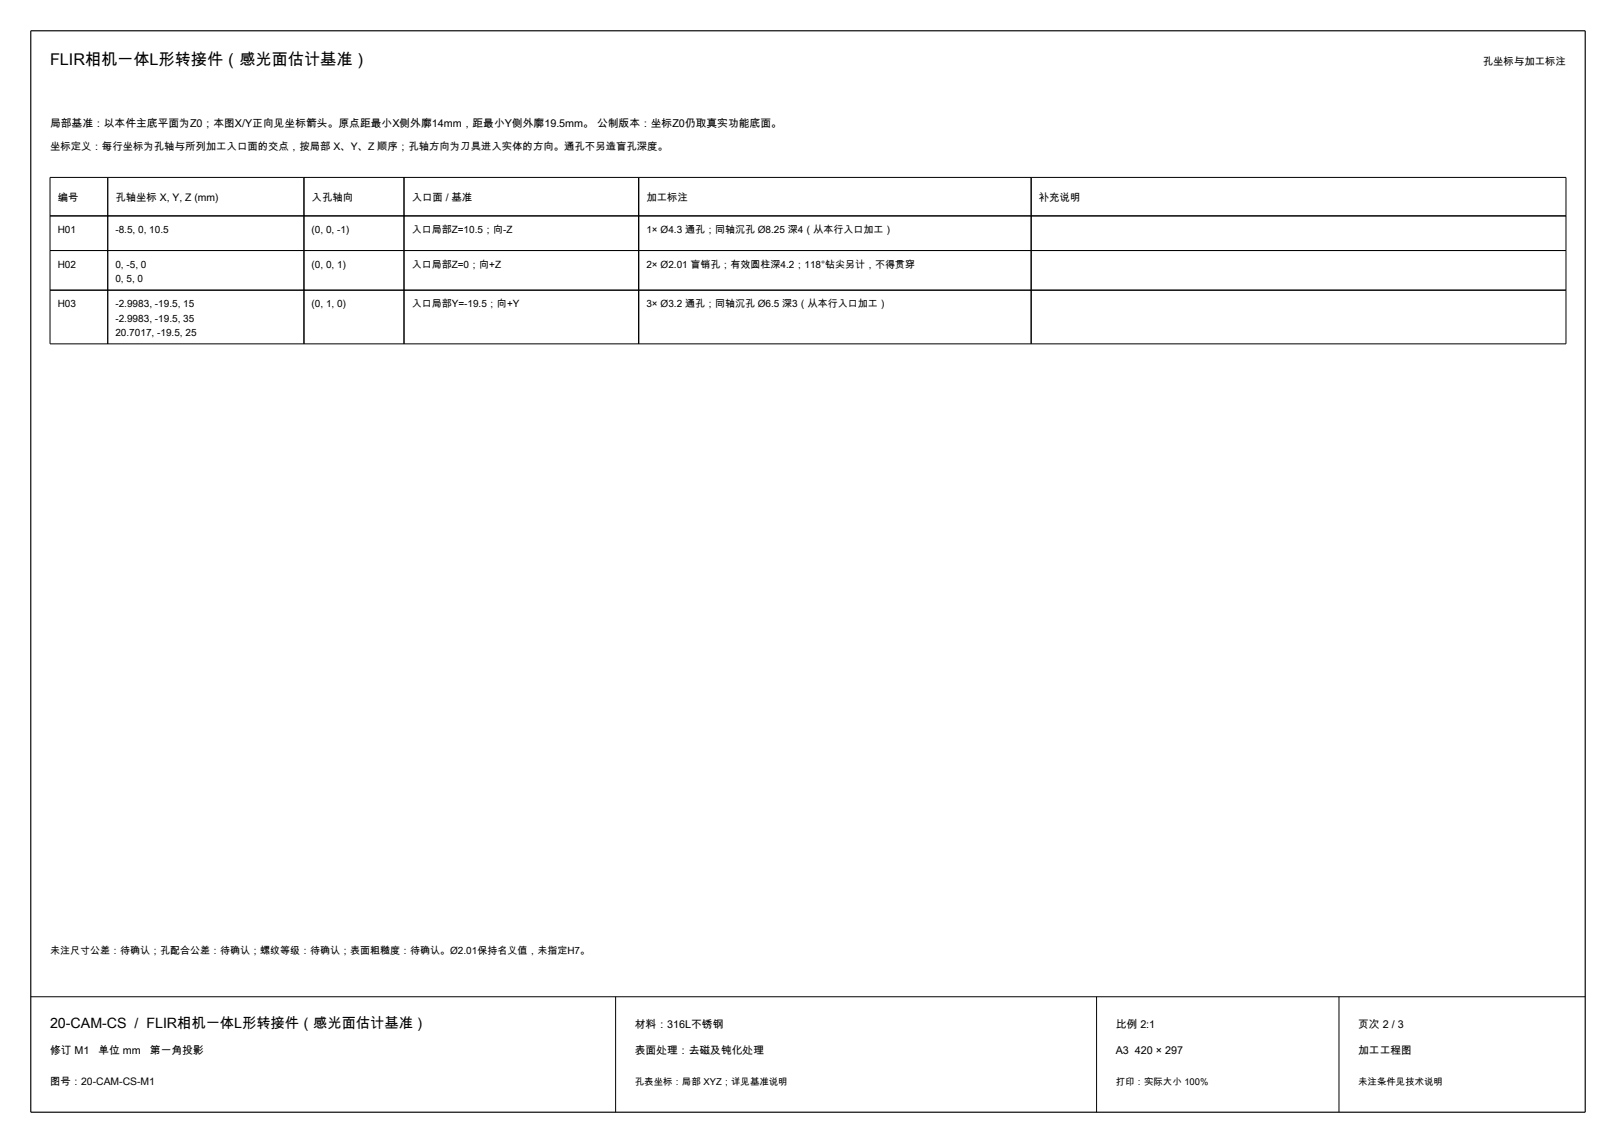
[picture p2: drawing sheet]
<svg xmlns="http://www.w3.org/2000/svg" width="420mm" height="297mm" viewBox="0 0 420 297" stroke-linecap="round" stroke-linejoin="round" font-family="sans-serif">
<defs><g id="words">
<text font-size="4.2" x="13" y="17">FLIR相机一体L形转接件（感光面估计基准）</text>
<text font-size="3.7" x="13" y="267">20-CAM-CS / FLIR相机一体L形转接件（感光面估计基准）</text>
<g font-size="2.8">
<text x="13" y="33">局部基准：以本件主底平面为Z0；本图X/Y正向见坐标箭头。原点距最小X侧外廓14mm，距最小Y侧外廓19.5mm。 公制版本：坐标Z0仍取真实功能底面。</text>
<text x="165" y="267">材料：316L不锈钢</text>
<text x="290" y="267">比例 2:1</text>
<text x="353" y="267">页次 2 / 3</text>
<text x="13" y="274">修订 M1</text>
<text x="25.6" y="274">单位 mm</text>
<text x="39" y="274">第一角投影</text>
<text x="165" y="274">表面处理：去磁及钝化处理</text>
<text x="290" y="274">A3 420 × 297</text>
<text x="353" y="274">加工工程图</text>
</g>
<g font-size="2.7">
<text x="385.4" y="17">孔坐标与加工标注</text>
<text x="13" y="39.1">坐标定义：每行坐标为孔轴与所列加工入口面的交点，按局部 X、Y、Z 顺序；孔轴方向为刀具进入实体的方向。通孔不另造盲孔深度。</text>
<text x="15" y="52.1">编号</text>
<text x="30" y="52.1">孔轴坐标 X, Y, Z (mm)</text>
<text x="81" y="52.1">入孔轴向</text>
<text x="107" y="52.1">入口面 / 基准</text>
<text x="168" y="52.1">加工标注</text>
<text x="270" y="52.1">补充说明</text>
<text x="13" y="282">图号：20-CAM-CS-M1</text>
</g>
<g font-size="2.6">
<text x="15" y="60.6">H01</text>
<text x="30" y="60.6">-8.5, 0, 10.5</text>
<text x="81" y="60.6">(0, 0, -1)</text>
<text x="107" y="60.6">入口局部Z=10.5；向-Z</text>
<text x="168" y="60.6">1× Ø4.3 通孔；同轴沉孔 Ø8.25 深4（从本行入口加工）</text>
<text x="15" y="69.6">H02</text>
<text x="30" y="69.6">0, -5, 0</text>
<text x="81" y="69.6">(0, 0, 1)</text>
<text x="107" y="69.6">入口局部Z=0；向+Z</text>
<text x="168" y="69.6">2× Ø2.01 盲销孔；有效圆柱深4.2；118°钻尖另计，不得贯穿</text>
<text x="30" y="73.2">0, 5, 0</text>
<text x="15" y="79.9">H03</text>
<text x="30" y="79.9">-2.9983, -19.5, 15</text>
<text x="30" y="83.6">-2.9983, -19.5, 35</text>
<text x="81" y="79.9">(0, 1, 0)</text>
<text x="107" y="79.9">入口局部Y=-19.5；向+Y</text>
<text x="168" y="79.9">3× Ø3.2 通孔；同轴沉孔 Ø6.5 深3（从本行入口加工）</text>
<text x="30" y="87.2">20.7017, -19.5, 25</text>
<text x="13" y="248">未注尺寸公差：待确认；孔配合公差：待确认；螺纹等级：待确认；表面粗糙度：待确认。Ø2.01保持名义值，未指定H7。</text>
</g>
<g font-size="2.5">
<text x="165" y="282">孔表坐标：局部 XYZ；详见基准说明</text>
<text x="290" y="282">打印：实际大小 100%</text>
<text x="353" y="282">未注条件见技术说明</text>
</g>
</g></defs>
<path d="M8 8h404v281h-404z" fill="none" stroke="#000" stroke-width=".3"/>
<g fill="none" stroke="#000" stroke-width=".26">
<path d="M13 56.1h394M13 46.1h394v43.2h-394zM28 46.1v43.2M79 46.1v43.2M105 46.1v43.2M166 46.1v43.2M268 46.1v43.2M13 65.1h394M13 75.4h394M8 259h404M160 259v30M285 259v30"/>
<path d="M348 259v30"/>
</g>
<use href="#words"/>
</svg>
